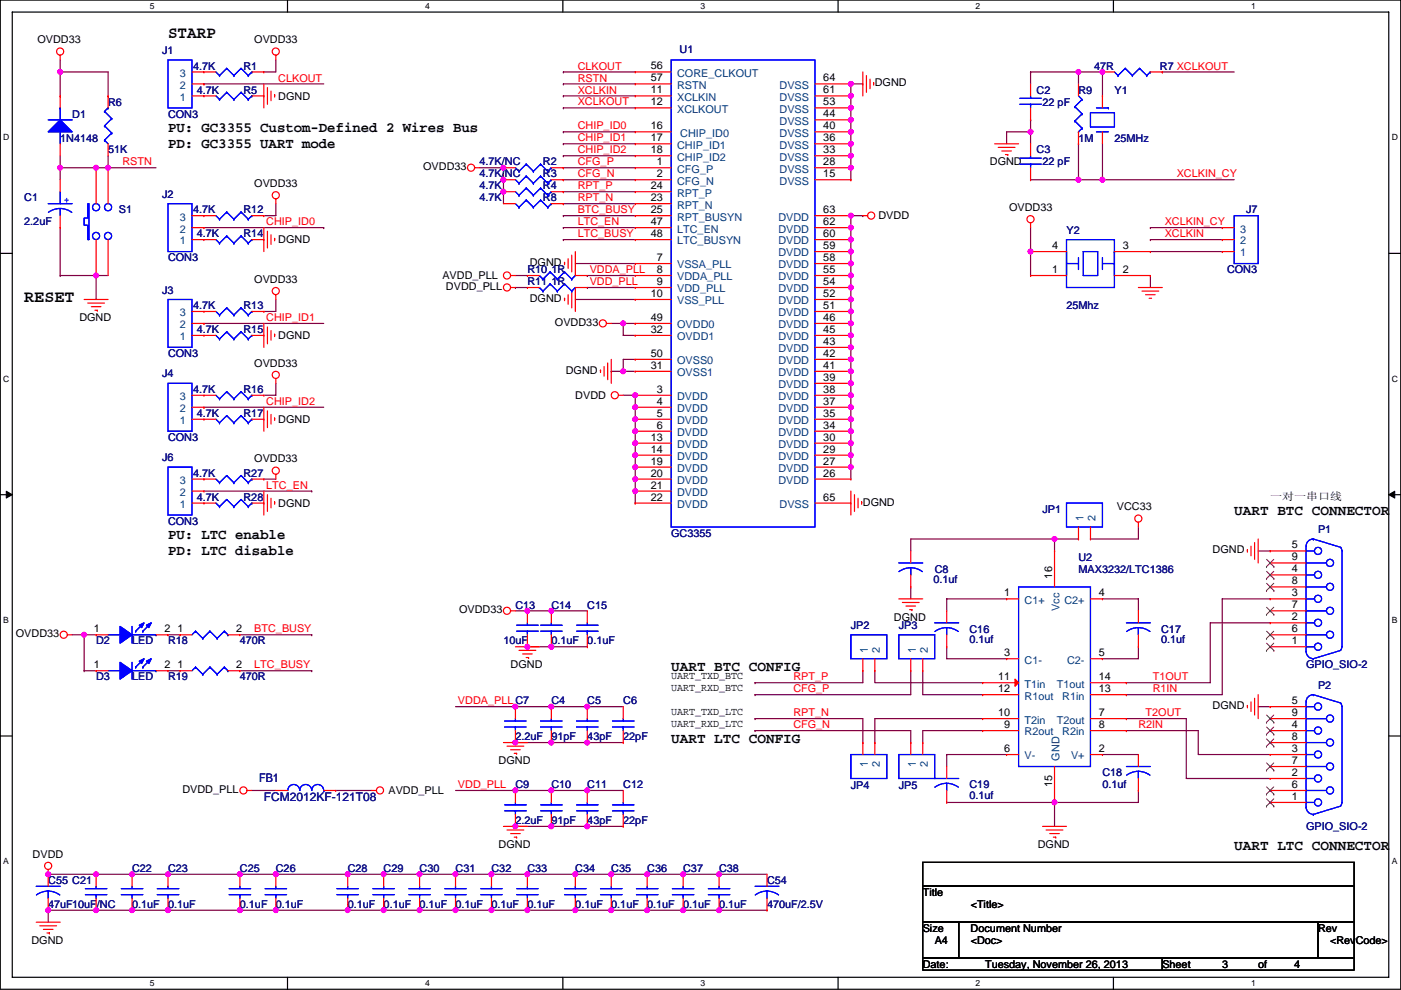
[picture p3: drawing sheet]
<svg xmlns="http://www.w3.org/2000/svg" width="297mm" height="210mm" viewBox="0 0 297 210" stroke-linecap="round" stroke-linejoin="round" font-family="sans-serif">
<defs><g id="words">
<g font-size="3.6">
<text x="35.6" y="8.1">STARP</text>
<text x="5.1" y="64">RESET</text>
</g>
<g font-size="3">
<text x="35.6" y="28">PU: GC3355 Custom-Defined 2 Wires Bus</text>
<text x="35.6" y="31.5">PD: GC3355 UART mode</text>
<text x="261.7" y="109.3">UART BTC CONNECTOR</text>
<text x="35.6" y="114.3">PU: LTC enable</text>
<text x="35.6" y="117.8">PD: LTC disable</text>
<text x="142.3" y="142.3">UART BTC CONFIG</text>
<text x="142.3" y="157.5">UART LTC CONFIG</text>
<text x="261.7" y="180.4">UART LTC CONNECTOR</text>
</g>
<g font-size="2.5" fill="#000080">
<text x="54.9" y="165.9">FB1</text>
<text x="55.9" y="169.9">FCM2012KF-121T08</text>
</g>
<g font-size="2.3">
<text x="7.9" y="9.2">OVDD33</text>
<text x="53.9" y="9.2">OVDD33</text>
<text x="138" y="14.7">56</text>
<text x="138" y="17.3">57</text>
<text x="174.6" y="17.3">64</text>
<text x="59" y="21.1">DGND</text>
<text x="138" y="19.8">11</text>
<text x="138" y="22.4">12</text>
<text x="174.6" y="22.4">53</text>
<text x="174.6" y="19.8">61</text>
<text x="185.5" y="18.3">DGND</text>
<text x="138" y="27.4">16</text>
<text x="138" y="30">17</text>
<text x="174.6" y="30">36</text>
<text x="174.6" y="27.4">40</text>
<text x="174.6" y="24.9">44</text>
<text x="138" y="32.5">18</text>
<text x="139.3" y="35.1">1</text>
<text x="174.6" y="35.1">28</text>
<text x="174.6" y="32.5">33</text>
<text x="209.9" y="35.1">DGND</text>
<text x="53.9" y="39.7">OVDD33</text>
<text x="89.7" y="36.1">OVDD33</text>
<text x="138" y="40.1">24</text>
<text x="139.3" y="37.6">2</text>
<text x="174.6" y="37.6">15</text>
<text x="138" y="42.7">23</text>
<text x="138" y="45.2">25</text>
<text x="138" y="47.8">47</text>
<text x="174.6" y="47.8">62</text>
<text x="174.6" y="45.2">63</text>
<text x="186.2" y="46.5">DVDD</text>
<text x="213.9" y="44.7">OVDD33</text>
<text x="59" y="51.6">DGND</text>
<text x="138" y="50.3">48</text>
<text x="174.6" y="52.8">59</text>
<text x="174.6" y="50.3">60</text>
<text x="223.1" y="52.8">4</text>
<text x="238.1" y="52.8">3</text>
<text x="53.9" y="60">OVDD33</text>
<text x="93.8" y="59.2">AVDD_PLL</text>
<text x="112.3" y="56.4">DGND</text>
<text x="139.3" y="55.4">7</text>
<text x="139.3" y="57.9">8</text>
<text x="174.6" y="57.9">55</text>
<text x="174.6" y="55.4">58</text>
<text x="223.1" y="57.9">1</text>
<text x="238.1" y="57.9">2</text>
<text x="94.5" y="61.5">DVDD_PLL</text>
<text x="112.3" y="64.1">DGND</text>
<text x="138" y="63">10</text>
<text x="139.3" y="60.5">9</text>
<text x="174.6" y="65.5">51</text>
<text x="174.6" y="63">52</text>
<text x="174.6" y="60.5">54</text>
<text x="16.8" y="68.1">DGND</text>
<text x="59" y="71.9">DGND</text>
<text x="117.7" y="69.1">OVDD33</text>
<text x="138" y="68.1">49</text>
<text x="138" y="70.6">32</text>
<text x="174.6" y="70.6">45</text>
<text x="174.6" y="68.1">46</text>
<text x="53.9" y="77.8">OVDD33</text>
<text x="138" y="75.7">50</text>
<text x="174.6" y="75.7">42</text>
<text x="174.6" y="73.2">43</text>
<text x="119.9" y="79.3">DGND</text>
<text x="138" y="78.2">31</text>
<text x="139.3" y="83.3">3</text>
<text x="174.6" y="83.3">38</text>
<text x="174.6" y="80.8">39</text>
<text x="174.6" y="78.2">41</text>
<text x="59" y="89.7">DGND</text>
<text x="122" y="84.6">DVDD</text>
<text x="139.3" y="85.9">4</text>
<text x="139.3" y="88.4">5</text>
<text x="174.6" y="88.4">35</text>
<text x="174.6" y="85.9">37</text>
<text x="138" y="93.5">13</text>
<text x="139.3" y="90.9">6</text>
<text x="174.6" y="93.5">30</text>
<text x="174.6" y="90.9">34</text>
<text x="53.9" y="98.1">OVDD33</text>
<text x="138" y="96">14</text>
<text x="138" y="98.6">19</text>
<text x="138" y="101.1">20</text>
<text x="174.6" y="101.1">26</text>
<text x="174.6" y="98.6">27</text>
<text x="174.6" y="96">29</text>
<text x="59" y="107.5">DGND</text>
<text x="138" y="103.6">21</text>
<text x="138" y="106.2">22</text>
<text x="174.6" y="106.2">65</text>
<text x="182.9" y="107.2">DGND</text>
<text x="269.3" y="106">一对一串口线</text>
<text x="236.8" y="108.2">VCC33</text>
<text x="257.1" y="117.4">DGND</text>
<text x="273.9" y="116.3">5</text>
<text x="273.9" y="118.9">9</text>
<text x="223.1" y="122.7" transform="rotate(-90 223.1 122.7)">16</text>
<text x="273.9" y="121.4">4</text>
<text x="273.9" y="124">8</text>
<text x="97.3" y="130.1">OVDD33</text>
<text x="189.5" y="131.6">DGND</text>
<text x="212.9" y="126.5">1</text>
<text x="233" y="126.5">4</text>
<text x="273.9" y="126.5">3</text>
<text x="273.9" y="129">7</text>
<text x="273.9" y="131.6">2</text>
<text x="3.4" y="135.2">OVDD33</text>
<text x="19.9" y="134.1">1</text>
<text x="34.9" y="134.1">2</text>
<text x="37.7" y="134.1">1</text>
<text x="50.1" y="134.1">2</text>
<text x="273.9" y="134.1">6</text>
<text x="273.9" y="136.7">1</text>
<text x="19.9" y="141.7">1</text>
<text x="34.9" y="141.7">2</text>
<text x="37.7" y="141.7">1</text>
<text x="50.1" y="141.7">2</text>
<text x="108.3" y="141.8">DGND</text>
<text x="212.9" y="139.2">3</text>
<text x="233" y="139.2">5</text>
<text x="142.3" y="144.1">UART_TXD_BTC</text>
<text x="142.3" y="146.6">UART_RXD_BTC</text>
<text x="211.6" y="144.3">11</text>
<text x="211.6" y="146.8">12</text>
<text x="233" y="146.8">13</text>
<text x="233" y="144.3">14</text>
<text x="273.9" y="149.4">5</text>
<text x="142.3" y="151.7">UART_TXD_LTC</text>
<text x="142.3" y="154.2">UART_RXD_LTC</text>
<text x="211.6" y="151.9">10</text>
<text x="212.9" y="154.4">9</text>
<text x="233" y="154.4">8</text>
<text x="233" y="151.9">7</text>
<text x="257.1" y="150.4">DGND</text>
<text x="273.9" y="151.9">9</text>
<text x="273.9" y="154.4">4</text>
<text x="212.9" y="159.5">6</text>
<text x="233" y="159.5">2</text>
<text x="273.9" y="157">8</text>
<text x="273.9" y="159.5">3</text>
<text x="105.7" y="162.1">DGND</text>
<text x="223.1" y="166.9" transform="rotate(-90 223.1 166.9)">15</text>
<text x="273.9" y="162.1">7</text>
<text x="273.9" y="164.6">2</text>
<text x="273.9" y="167.1">6</text>
<text x="38.7" y="168.2">DVDD_PLL</text>
<text x="82.4" y="168.4">AVDD_PLL</text>
<text x="273.9" y="169.7">1</text>
<text x="105.7" y="179.9">DGND</text>
<text x="220" y="179.9">DGND</text>
<text x="6.9" y="181.9">DVDD</text>
<text x="195.6" y="190">Title</text>
<text x="195.6" y="197.7">Size</text>
<text x="205.8" y="197.7">Document Number</text>
<text x="205.8" y="192.6">&lt;Title&gt;</text>
<text x="279.5" y="197.7">Rev</text>
<text x="6.7" y="200.2">DGND</text>
<text x="198.2" y="200.2">A4</text>
<text x="205.8" y="200.2">&lt;Doc&gt;</text>
<text x="282" y="200.2">&lt;RevCode&gt;</text>
<text x="195.6" y="205.3">Date:</text>
<text x="208.8" y="205.3">Tuesday, November 26, 2013</text>
<text x="246.4" y="205.3">Sheet</text>
<text x="259.1" y="205.3">3</text>
<text x="266.8" y="205.3">of</text>
<text x="274.4" y="205.3">4</text>
</g>
<g font-size="2.3" fill="#000080">
<text x="34.4" y="11.5">J1</text>
<text x="144.1" y="11.2">U1</text>
<text x="41" y="14.8">4.7K</text>
<text x="51.6" y="14.8">R1</text>
<text x="232" y="14.8">47R</text>
<text x="245.9" y="14.8">R7 XCLKOUT</text>
<text x="22.9" y="22.4">R6</text>
<text x="41.7" y="19.9">4.7K</text>
<text x="51.6" y="19.9">R5</text>
<text x="219.8" y="19.9">C2</text>
<text x="221" y="22.4">22 pF</text>
<text x="228.7" y="19.9">R9</text>
<text x="236.3" y="19.9">Y1</text>
<text x="15.3" y="24.9">D1</text>
<text x="35.6" y="24.9">CON3</text>
<text x="12.8" y="30">1N4148</text>
<text x="22.9" y="32.6">51K</text>
<text x="101.7" y="35.1">4.7K/NC</text>
<text x="115.1" y="35.1">R2</text>
<text x="219.8" y="32.6">C3</text>
<text x="221" y="35.1">22 pF</text>
<text x="228.7" y="30">1M</text>
<text x="236.3" y="30">25MHz</text>
<text x="34.4" y="42">J2</text>
<text x="101.7" y="40.2">4.7K</text>
<text x="101.7" y="37.6">4.7K/NC</text>
<text x="115.1" y="40.2">R4</text>
<text x="115.1" y="37.6">R3</text>
<text x="5.1" y="42.7">C1</text>
<text x="5.1" y="47.8">2.2uF</text>
<text x="25.2" y="45.3">S1</text>
<text x="41" y="45.3">4.7K</text>
<text x="51.6" y="45.3">R12</text>
<text x="101.7" y="42.7">4.7K</text>
<text x="115.1" y="42.7">R8</text>
<text x="264.2" y="45.3">J7</text>
<text x="41.7" y="50.3">4.7K</text>
<text x="51.6" y="50.3">R14</text>
<text x="226.1" y="49.6">Y2</text>
<text x="35.6" y="55.4">CON3</text>
<text x="111.8" y="58">R10 1R</text>
<text x="260.2" y="58">CON3</text>
<text x="34.4" y="62.3">J3</text>
<text x="41" y="65.6">4.7K</text>
<text x="51.6" y="65.6">R13</text>
<text x="111.8" y="60.5">R11 1R</text>
<text x="226.1" y="65.6">25Mhz</text>
<text x="41.7" y="70.7">4.7K</text>
<text x="51.6" y="70.7">R15</text>
<text x="35.6" y="75.7">CON3</text>
<text x="34.4" y="80.1">J4</text>
<text x="41" y="83.4">4.7K</text>
<text x="51.6" y="83.4">R16</text>
<text x="41.7" y="88.4">4.7K</text>
<text x="51.6" y="88.4">R17</text>
<text x="35.6" y="93.5">CON3</text>
<text x="34.4" y="97.8">J6</text>
<text x="41" y="101.1">4.7K</text>
<text x="51.6" y="101.1">R27</text>
<text x="41.7" y="106.2">4.7K</text>
<text x="51.6" y="106.2">R28</text>
<text x="35.6" y="111.3">CON3</text>
<text x="142.3" y="113.8">GC3355</text>
<text x="221" y="108.8">JP1</text>
<text x="279.5" y="113.1">P1</text>
<text x="228.7" y="118.9">U2</text>
<text x="197.9" y="123.7">0.1uf</text>
<text x="198.2" y="121.5">C8</text>
<text x="228.7" y="121.5">MAX3232/LTC1386</text>
<text x="109.3" y="129.1">C13</text>
<text x="116.9" y="129.1">C14</text>
<text x="124.5" y="129.1">C15</text>
<text x="20.4" y="136.7">D2</text>
<text x="28" y="136.7">LED</text>
<text x="35.6" y="136.7">R18</text>
<text x="50.9" y="136.7">470R</text>
<text x="106.7" y="136.7">10uF</text>
<text x="116.9" y="136.7">0.1uF</text>
<text x="124.5" y="136.7">0.1uF</text>
<text x="180.4" y="133.4">JP2</text>
<text x="190.6" y="133.4">JP3</text>
<text x="205.5" y="134.2">C16</text>
<text x="205.5" y="136.4">0.1uf</text>
<text x="246.2" y="134.2">C17</text>
<text x="246.2" y="136.4">0.1uf</text>
<text x="276.9" y="141.8">GPIO_SIO-2</text>
<text x="20.4" y="144.3">D3</text>
<text x="28" y="144.3">LED</text>
<text x="35.6" y="144.3">R19</text>
<text x="50.9" y="144.3">470R</text>
<text x="116.9" y="149.4">C4</text>
<text x="124.5" y="149.4">C5</text>
<text x="132.1" y="149.4">C6</text>
<text x="279.5" y="146.1">P2</text>
<text x="109.3" y="157">2.2uF</text>
<text x="116.9" y="157">91pF</text>
<text x="124.5" y="157">43pF</text>
<text x="132.1" y="157">22pF</text>
<text x="109.3" y="167.2">C9</text>
<text x="116.9" y="167.2">C10</text>
<text x="124.5" y="167.2">C11</text>
<text x="132.1" y="167.2">C12</text>
<text x="180.4" y="167.4">JP4</text>
<text x="190.6" y="167.4">JP5</text>
<text x="205.5" y="167.2">C19</text>
<text x="233.7" y="164.6">C18</text>
<text x="233.7" y="167.2">0.1uf</text>
<text x="205.5" y="169.5">0.1uf</text>
<text x="109.3" y="174.8">2.2uF</text>
<text x="116.9" y="174.8">91pF</text>
<text x="124.5" y="174.8">43pF</text>
<text x="132.1" y="174.8">22pF</text>
<text x="276.9" y="176.1">GPIO_SIO-2</text>
<text x="28" y="185">C22</text>
<text x="35.6" y="185">C23</text>
<text x="50.9" y="185">C25</text>
<text x="58.5" y="185">C26</text>
<text x="73.7" y="185">C28</text>
<text x="81.3" y="185">C29</text>
<text x="89" y="185">C30</text>
<text x="96.6" y="185">C31</text>
<text x="104.2" y="185">C32</text>
<text x="111.8" y="185">C33</text>
<text x="122" y="185">C34</text>
<text x="129.6" y="185">C35</text>
<text x="137.2" y="185">C36</text>
<text x="144.8" y="185">C37</text>
<text x="152.5" y="185">C38</text>
<text x="10.2" y="187.5">C55 C21</text>
<text x="162.6" y="187.5">C54</text>
<text x="10.2" y="192.6">47uF10uF/NC</text>
<text x="28" y="192.6">0.1uF</text>
<text x="35.6" y="192.6">0.1uF</text>
<text x="50.9" y="192.6">0.1uF</text>
<text x="58.5" y="192.6">0.1uF</text>
<text x="73.7" y="192.6">0.1uF</text>
<text x="81.3" y="192.6">0.1uF</text>
<text x="89" y="192.6">0.1uF</text>
<text x="96.6" y="192.6">0.1uF</text>
<text x="104.2" y="192.6">0.1uF</text>
<text x="111.8" y="192.6">0.1uF</text>
<text x="122" y="192.6">0.1uF</text>
<text x="129.6" y="192.6">0.1uF</text>
<text x="137.2" y="192.6">0.1uF</text>
<text x="144.8" y="192.6">0.1uF</text>
<text x="152.5" y="192.6">0.1uF</text>
<text x="162.6" y="192.6">470uF/2.5V</text>
</g>
<g font-size="2.3" fill="#004080">
<text x="38.2" y="16.3">3</text>
<text x="143.6" y="16.3">CORE_CLKOUT</text>
<text x="38.2" y="21.4">1</text>
<text x="38.2" y="18.8">2</text>
<text x="143.6" y="18.8">RSTN</text>
<text x="143.6" y="21.4">XCLKIN</text>
<text x="143.6" y="23.9">XCLKOUT</text>
<text x="165.3" y="23.9">DVSS</text>
<text x="165.3" y="21.4">DVSS</text>
<text x="165.3" y="18.8">DVSS</text>
<text x="144.2" y="29">CHIP_ID0</text>
<text x="165.3" y="29">DVSS</text>
<text x="165.3" y="26.5">DVSS</text>
<text x="143.6" y="31.5">CHIP_ID1</text>
<text x="143.6" y="34.1">CHIP_ID2</text>
<text x="165.3" y="34.1">DVSS</text>
<text x="165.3" y="31.5">DVSS</text>
<text x="143.6" y="36.6">CFG_P</text>
<text x="143.6" y="39.2">CFG_N</text>
<text x="143.6" y="41.7">RPT_P</text>
<text x="165.3" y="39.2">DVSS</text>
<text x="165.3" y="36.6">DVSS</text>
<text x="38.2" y="46.8">3</text>
<text x="143.6" y="44.2">RPT_N</text>
<text x="143.6" y="46.8">RPT_BUSYN</text>
<text x="165" y="46.8">DVDD</text>
<text x="38.2" y="51.9">1</text>
<text x="38.2" y="49.3">2</text>
<text x="143.6" y="49.3">LTC_EN</text>
<text x="143.6" y="51.9">LTC_BUSYN</text>
<text x="165" y="51.9">DVDD</text>
<text x="165" y="49.3">DVDD</text>
<text x="263" y="51.9">2</text>
<text x="263" y="49.3">3</text>
<text x="143.6" y="56.9">VSSA_PLL</text>
<text x="143.6" y="59.5">VDDA_PLL</text>
<text x="165" y="59.5">DVDD</text>
<text x="165" y="56.9">DVDD</text>
<text x="165" y="54.4">DVDD</text>
<text x="263" y="54.4">1</text>
<text x="143.6" y="62">VDD_PLL</text>
<text x="143.6" y="64.6">VSS_PLL</text>
<text x="165" y="64.6">DVDD</text>
<text x="165" y="62">DVDD</text>
<text x="38.2" y="69.6">2</text>
<text x="38.2" y="67.1">3</text>
<text x="143.6" y="69.6">OVDD0</text>
<text x="165" y="69.6">DVDD</text>
<text x="165" y="67.1">DVDD</text>
<text x="38.2" y="72.2">1</text>
<text x="143.6" y="77.3">OVSS0</text>
<text x="143.6" y="72.2">OVDD1</text>
<text x="165" y="77.3">DVDD</text>
<text x="165" y="74.7">DVDD</text>
<text x="165" y="72.2">DVDD</text>
<text x="143.6" y="79.8">OVSS1</text>
<text x="165" y="82.3">DVDD</text>
<text x="165" y="79.8">DVDD</text>
<text x="38.2" y="90">1</text>
<text x="38.2" y="87.4">2</text>
<text x="38.2" y="84.9">3</text>
<text x="143.6" y="84.9">DVDD</text>
<text x="143.6" y="87.4">DVDD</text>
<text x="143.6" y="90">DVDD</text>
<text x="165" y="90">DVDD</text>
<text x="165" y="87.4">DVDD</text>
<text x="165" y="84.9">DVDD</text>
<text x="143.6" y="92.5">DVDD</text>
<text x="143.6" y="95">DVDD</text>
<text x="165" y="95">DVDD</text>
<text x="165" y="92.5">DVDD</text>
<text x="143.6" y="97.6">DVDD</text>
<text x="143.6" y="100.1">DVDD</text>
<text x="165" y="100.1">DVDD</text>
<text x="165" y="97.6">DVDD</text>
<text x="38.2" y="107.7">1</text>
<text x="38.2" y="105.2">2</text>
<text x="38.2" y="102.7">3</text>
<text x="143.6" y="102.7">DVDD</text>
<text x="143.6" y="105.2">DVDD</text>
<text x="143.6" y="107.7">DVDD</text>
<text x="165" y="102.7">DVDD</text>
<text x="165.3" y="107.7">DVSS</text>
<text x="229.7" y="110.5" transform="rotate(-90 229.7 110.5)">1</text>
<text x="232.3" y="110.5" transform="rotate(-90 232.3 110.5)">2</text>
<text x="217.2" y="128.1">C1+</text>
<text x="224.6" y="129.6" transform="rotate(-90 224.6 129.6)">Vcc</text>
<text x="225.7" y="128.1">C2+</text>
<text x="184" y="138.5" transform="rotate(-90 184 138.5)">1</text>
<text x="186.5" y="138.5" transform="rotate(-90 186.5 138.5)">2</text>
<text x="194.2" y="138.5" transform="rotate(-90 194.2 138.5)">1</text>
<text x="196.7" y="138.5" transform="rotate(-90 196.7 138.5)">2</text>
<text x="217.2" y="140.8">C1-</text>
<text x="226.2" y="140.8">C2-</text>
<text x="217.2" y="145.8">T1in</text>
<text x="217.2" y="148.4">R1out</text>
<text x="224.1" y="145.8">T1out</text>
<text x="225.2" y="148.4">R1in</text>
<text x="217.2" y="153.5">T2in</text>
<text x="217.2" y="156">R2out</text>
<text x="224.1" y="153.5">T2out</text>
<text x="225.2" y="156">R2in</text>
<text x="217.2" y="161.1">V-</text>
<text x="224.6" y="161.3" transform="rotate(-90 224.6 161.3)">GND</text>
<text x="227.1" y="161.1">V+</text>
<text x="184" y="162.6" transform="rotate(-90 184 162.6)">1</text>
<text x="186.5" y="162.6" transform="rotate(-90 186.5 162.6)">2</text>
<text x="194.2" y="162.6" transform="rotate(-90 194.2 162.6)">1</text>
<text x="196.7" y="162.6" transform="rotate(-90 196.7 162.6)">2</text>
</g>
<g font-size="2.3" fill="#f00">
<text x="59" y="17.3">CLKOUT</text>
<text x="122.5" y="17.3">RSTN</text>
<text x="122.5" y="14.8">CLKOUT</text>
<text x="122.5" y="19.8">XCLKIN</text>
<text x="122.5" y="22.4">XCLKOUT</text>
<text x="122.5" y="27.5">CHIP_ID0</text>
<text x="122.5" y="30">CHIP_ID1</text>
<text x="26" y="35.1">RSTN</text>
<text x="122.5" y="32.5">CHIP_ID2</text>
<text x="122.5" y="35.1">CFG_P</text>
<text x="122.5" y="37.6">CFG_N</text>
<text x="122.5" y="40.2">RPT_P</text>
<text x="249.5" y="37.6">XCLKIN_CY</text>
<text x="56.4" y="47.8">CHIP_ID0</text>
<text x="122.5" y="45.2">BTC_BUSY</text>
<text x="122.5" y="42.7">RPT_N</text>
<text x="122.5" y="47.8">LTC_EN</text>
<text x="246.9" y="47.8">XCLKIN_CY</text>
<text x="122.5" y="50.3">LTC_BUSY</text>
<text x="246.9" y="50.3">XCLKIN</text>
<text x="125" y="57.9">VDDA_PLL</text>
<text x="125" y="60.5">VDD_PLL</text>
<text x="56.4" y="68.1">CHIP_ID1</text>
<text x="56.4" y="85.9">CHIP_ID2</text>
<text x="56.4" y="103.7">LTC_EN</text>
<text x="53.9" y="134.1">BTC_BUSY</text>
<text x="53.9" y="141.8">LTC_BUSY</text>
<text x="97.1" y="149.4">VDDA_PLL C7</text>
<text x="168.2" y="146.8">CFG_P</text>
<text x="168.2" y="144.3">RPT_P</text>
<text x="244.4" y="144.3">T1OUT</text>
<text x="244.4" y="146.8">R1IN</text>
<text x="168.2" y="151.9">RPT_N</text>
<text x="168.2" y="154.5">CFG_N</text>
<text x="241.4" y="154.5">R2IN</text>
<text x="242.9" y="151.9">T2OUT</text>
<text x="97.1" y="167.2">VDD_PLL</text>
</g>
<text font-size="2.3" fill="#00f" x="13.5" y="43">+</text>
<g font-size="1.8">
<text x="31.8" y="1.9">5</text>
<text x="90.1" y="1.9">4</text>
<text x="148.5" y="1.9">3</text>
<text x="206.9" y="1.9">2</text>
<text x="265.2" y="1.9">1</text>
<text x=".7" y="29.8">D</text>
<text x="295.1" y="29.8">D</text>
<text x=".7" y="81">C</text>
<text x="295.1" y="81">C</text>
<text x=".7" y="132.1">B</text>
<text x="295.1" y="132.1">B</text>
<text x=".7" y="183.3">A</text>
<text x="295.1" y="183.3">A</text>
<text x="31.8" y="209.2">5</text>
<text x="90.1" y="209.2">4</text>
<text x="148.5" y="209.2">3</text>
<text x="206.9" y="209.2">2</text>
<text x="265.2" y="209.2">1</text>
</g>
</g></defs>
<path d="M.1 0h296.9v209.8h-296.9zM2.6 2.6h291.8v204.7h-291.8z" fill="none" stroke="#000" stroke-width=".25"/>
<g fill="#fff">
<path d="M31.8 .3h1v2h-1z"/>
<path d="M31.8 207.5h1v2.1h-1z"/>
</g>
<path d="M61 0v2.6M61 207.3v2.5" fill="none" stroke="#000" stroke-width=".25"/>
<g fill="#fff">
<path d="M90.1 .3h1v2h-1z"/>
<path d="M90.1 207.5h1v2.1h-1z"/>
</g>
<path d="M119.3 0v2.6M119.3 207.3v2.5" fill="none" stroke="#000" stroke-width=".25"/>
<g fill="#fff">
<path d="M148.5 .3h1v2h-1z"/>
<path d="M148.5 207.5h1v2.1h-1z"/>
</g>
<path d="M177.7 0v2.6M177.7 207.3v2.5" fill="none" stroke="#000" stroke-width=".25"/>
<g fill="#fff">
<path d="M206.9 .3h1v2h-1z"/>
<path d="M206.9 207.5h1v2.1h-1z"/>
</g>
<path d="M236.1 0v2.6M236.1 207.3v2.5" fill="none" stroke="#000" stroke-width=".25"/>
<g fill="#fff">
<path d="M265.2 .3h1v2h-1z"/>
<path d="M265.2 207.5h1v2.1h-1z"/>
<path d="M.7 28.2h1.3v2h-1.3z"/>
<path d="M295.1 28.2h1.3v2h-1.3z"/>
<path d="M.7 79.3h1.3v2.1h-1.3z"/>
<path d="M295.1 79.3h1.3v2.1h-1.3z"/>
</g>
<path d="M.1 53.7h2.5M294.4 53.7h2.6" fill="none" stroke="#000" stroke-width=".25"/>
<g fill="#fff">
<path d="M.7 130.5h1.2v2h-1.2z"/>
<path d="M295.1 130.5h1.2v2h-1.2z"/>
</g>
<path d="M.1 104.9h2.5M294.4 104.9h2.6" fill="none" stroke="#000" stroke-width=".25"/>
<path d="M1.3 104.2l1.3 .7-1.3 .7zM294.4 104.9l1.3-.7v1.4z" fill="#000" stroke="#000" stroke-width=".21"/>
<g fill="#fff">
<path d="M.7 181.7h1.2v2h-1.2z"/>
<path d="M295.1 181.7h1.2v2h-1.2z"/>
</g>
<path d="M.1 156.1h2.5M294.4 156.1h2.6M195.6 182.9h91.5v5.1h-91.5zM195.6 188h91.5v7.6h-91.5zM195.6 195.6h7.7v7.6h-7.7zM203.3 195.6h76.2v7.6h-76.2zM279.5 195.6h7.6v7.6h-7.6zM195.6 203.2h50.8v2.6h-50.8zM246.4 203.2h40.7v2.6h-40.7z" fill="none" stroke="#000" stroke-width=".25"/>
<g fill="none" stroke="#800040" stroke-width=".25">
<path d="M12.8 15.3h.1M12.8 15.3h10.1v5M12.8 12.7v2.6M12.8 15.3v5M43.2 17.8h.1M43.2 17.8h25.4M58.5 12.7v2.6h-2.6M119.4 17.8h.1M119.4 15.3h.1M119.4 17.8h15.3M119.4 15.3h15.3M182.9 17.8h.1"/>
<path d="M182.9 17.8h-2.5v5.1M218.5 15.3h15.2v5M218.5 15.3v2.5M218.5 15.3h.1M228.7 15.3v2.5M228.7 15.3h.1M246.4 15.3h.1M246.4 15.3h15.3M12.8 35.6h10.1M12.8 35.6h.1M12.8 33v2.6M12.8 35.6v2.5"/>
<path d="M22.9 35.6h.1M22.9 33v2.6M22.9 35.6h10.2M101.7 35.6h5v5.1M106.7 38.1h.1M119.4 20.3h.1M119.4 22.9h.1M119.4 28h.1M119.4 30.5h.1M119.4 33h.1M119.4 38.1h.1M119.4 35.6h.1"/>
<path d="M119.4 35.6h15.3M119.4 20.3h15.3M119.4 22.9h15.3M119.4 28h15.3M119.4 30.5h15.3M119.4 33h15.3M119.4 38.1h15.3M180.4 22.9v7.6M180.4 30.5v7.6M180.4 38.1h.1M180.4 30.5h.1M180.4 22.9h.1"/>
<path d="M180.4 35.6h.1M180.4 28h.1M218.5 38.1h10.2M218.5 28h-5.1v2.5M218.5 28v2.5M218.5 25.4h.1M218.5 25.4v2.6M228.7 38.1h5M228.7 30.5h.1M228.7 30.5v7.6M233.7 38.1h.1M233.7 30.5v7.6"/>
<path d="M233.7 38.1h28M12.8 58.4h.1M12.8 48.3v10.1M12.8 58.4h7.6M20.4 58.4v5.1M20.4 58.4h2.5M43.2 48.3h25.4M58.5 43.2v2.5h-2.6M68.6 48.3h.1M106.7 40.7h.1M106.7 40.7v2.5M109.3 58.4h2.5"/>
<path d="M119.4 50.8h.1M119.4 45.7h.1M119.4 43.2h.1M119.4 40.7h.1M119.4 48.3h.1M119.4 50.8h15.3M119.4 45.7h15.3M119.4 43.2h15.3M119.4 40.7h15.3M119.4 48.3h15.3M122 55.9h12.7M124.5 58.4h.1"/>
<path d="M124.5 58.4h10.2M180.4 48.3h.1M180.4 48.3v5.1M180.4 53.4h.1M180.4 55.9h.1M180.4 58.4h.1M180.4 58.4v5.1M180.4 53.4v5M182.9 45.7h.1M182.9 45.7h-2.5v2.6M218.5 53.4h.1M218.5 48.3v5.1"/>
<path d="M218.5 53.4v5M243.9 58.4v2.6M243.9 48.3h.1M243.9 50.8h.1M243.9 53.4h15.2M243.9 50.8h15.2M243.9 48.3h15.2M43.2 68.6h.1M43.2 68.6h25.4M58.5 63.5v2.6h-2.6M109.3 61h.1M109.3 61h2.5"/>
<path d="M122 63.5h12.7M124.5 61h.1M124.5 61h10.2M129.6 78.8h.1M129.6 68.6h2.5M129.6 78.8h2.5M132.1 78.8h2.6M132.1 68.6v2.5h2.6M132.1 68.6h2.6M134.7 68.6h.1M134.7 76.2h-2.6v2.6M180.4 63.5h.1"/>
<path d="M180.4 66.1h.1M180.4 66.1v5M180.4 71.1h.1M180.4 73.7h.1M180.4 76.2h.1M180.4 76.2v5.1M180.4 63.5v2.6M180.4 71.1v5.1M43.2 86.4h.1M43.2 86.4h25.4M58.5 81.3v2.5h-2.6M132.1 83.8h2.6v2.6"/>
<path d="M134.7 86.4h.1M134.7 86.4v5.1M134.7 91.5h.1M134.7 91.5v5M134.7 96.5h.1M134.7 99.1h.1M134.7 96.5v5.1M180.4 81.3h.1M180.4 81.3v5.1M180.4 86.4h.1M180.4 88.9h.1M180.4 88.9v5.1"/>
<path d="M180.4 94h.1M180.4 94v5.1M180.4 99.1h.1M180.4 99.1v2.5M180.4 86.4v2.5M43.2 104.2h22.9M55.9 101.6h2.6M66.1 104.2h.1M134.7 101.6h.1M134.7 101.6v5.1M134.7 106.7h.1M223.6 114.3h.1"/>
<path d="M223.6 114.3v2.6M223.6 114.3h-30.5v2.6M223.6 114.3h5.1M241.4 111.8v2.5h-10.2M266.8 116.9h2.5M15.3 134.6h2.5M17.8 134.6h2.6M17.8 134.6v7.7M35.6 134.6h2.6M50.9 134.6h15.2M66.1 134.6h.1M109.3 129.6h7.6"/>
<path d="M111.8 129.6h.1M111.8 137.2h5.1M116.9 137.2h7.6M116.9 137.2h.1M116.9 129.6h7.6M116.9 129.6h.1M193.1 124.5v2.5M200.7 137.2v2.5h12.7M213.4 127h-12.7v2.6M233.7 127h7.7v2.6M241.4 137.2v2.5h-7.7M269.3 132.1h-12.7v12.7h-17.8"/>
<path d="M269.3 127h-10.2v20.3h-20.3M17.8 142.3h2.6M17.8 142.3h.1M35.6 142.3h2.6M50.9 142.3h15.2M66.1 142.3h.1M96.6 149.9h27.9M109.3 149.9h.1M109.3 157.5h15.2M116.9 157.5h.1M116.9 149.9h.1M124.5 149.9h7.6"/>
<path d="M124.5 157.5h.1M124.5 149.9h.1M124.5 157.5h7.6M160.1 152.4h.1M160.1 155h33v2.5M160.1 152.4h22.8v5.1M160.1 155h.1M160.1 147.3h.1M160.1 144.8h.1M182.9 142.3v2.5h-22.8M185.5 142.3v2.5h22.8M193.1 142.3v5h-33"/>
<path d="M195.6 142.3v5h12.7M208.3 155h-12.7v2.5M208.3 152.4h-22.8v5.1M238.8 155h.1M238.8 144.8h.1M238.8 155h15.3v5h15.2M238.8 152.4h.1M238.8 152.4h12.7v12.7h17.8M238.8 147.3h.1M266.8 149.9h2.5M53.4 167.7h5.1M71.2 167.7h7.6"/>
<path d="M96.6 167.7h27.9M109.3 167.7h.1M109.3 175.3h15.2M116.9 167.7h.1M116.9 175.3h.1M124.5 175.3h.1M124.5 167.7h.1M124.5 175.3h7.6M124.5 167.7h7.6M200.7 170.2h22.9M213.4 160h-12.7v2.6M223.6 170.2v5.1"/>
<path d="M223.6 170.2h.1M233.7 160h7.7M241.4 167.7v2.5h-17.8M10.2 185.4h.1M10.2 185.4h25.4M10.2 193.1h.1M10.2 193.1v2.5M10.2 193.1h40.7M28 193.1h.1M35.6 185.4h.1M35.6 193.1h.1M35.6 185.4h15.3"/>
<path d="M50.9 185.4h.1M50.9 185.4h22.8M50.9 193.1h30.4M50.9 193.1h.1M73.7 185.4h.1M73.7 193.1h.1M73.7 185.4h7.6M81.3 185.4h.1M81.3 185.4h15.3M81.3 193.1h22.9M81.3 193.1h.1M96.6 185.4h.1"/>
<path d="M96.6 185.4h15.2M96.6 193.1h.1M104.2 193.1h25.4M104.2 193.1h.1M111.8 185.4h.1M111.8 185.4h17.8M122 185.4h.1M122 193.1h.1M129.6 185.4h.1M129.6 185.4h15.2M129.6 193.1h.1M129.6 193.1h22.9"/>
<path d="M144.8 185.4h.1M144.8 193.1h.1M144.8 185.4h7.7M152.5 185.4h.1M152.5 193.1h.1M152.5 185.4h10.1M152.5 193.1h10.1"/>
</g>
<g fill="#f0f" stroke="#f0f" stroke-width=".25">
<circle cx="12.7" cy="15.2" r=".5"/>
<circle cx="22.9" cy="35.6" r=".5"/>
<circle cx="20.4" cy="35.6" r=".5"/>
<circle cx="12.7" cy="35.6" r=".5"/>
<circle cx="20.4" cy="58.4" r=".5"/>
<circle cx="223.6" cy="114.3" r=".5"/>
<circle cx="180.4" cy="35.6" r=".5"/>
<circle cx="180.4" cy="17.8" r=".5"/>
<circle cx="180.4" cy="48.3" r=".5"/>
<circle cx="180.4" cy="50.8" r=".5"/>
<circle cx="180.4" cy="53.3" r=".5"/>
<circle cx="180.4" cy="55.9" r=".5"/>
<circle cx="180.4" cy="58.4" r=".5"/>
<circle cx="180.4" cy="61" r=".5"/>
<circle cx="180.4" cy="63.5" r=".5"/>
<circle cx="180.4" cy="66" r=".5"/>
<circle cx="180.4" cy="68.6" r=".5"/>
<circle cx="180.4" cy="71.1" r=".5"/>
<circle cx="180.4" cy="73.7" r=".5"/>
<circle cx="180.4" cy="76.2" r=".5"/>
<circle cx="180.4" cy="78.7" r=".5"/>
<circle cx="180.4" cy="81.3" r=".5"/>
<circle cx="180.4" cy="83.8" r=".5"/>
<circle cx="180.4" cy="86.4" r=".5"/>
<circle cx="180.4" cy="88.9" r=".5"/>
<circle cx="180.4" cy="91.4" r=".5"/>
<circle cx="180.4" cy="94" r=".5"/>
<circle cx="180.4" cy="96.5" r=".5"/>
<circle cx="180.4" cy="99.1" r=".5"/>
<circle cx="180.4" cy="45.7" r=".5"/>
<circle cx="134.7" cy="83.8" r=".5"/>
<circle cx="134.7" cy="86.4" r=".5"/>
<circle cx="134.7" cy="88.9" r=".5"/>
<circle cx="134.7" cy="91.4" r=".5"/>
<circle cx="134.7" cy="94" r=".5"/>
<circle cx="134.7" cy="96.5" r=".5"/>
<circle cx="134.7" cy="99.1" r=".5"/>
<circle cx="134.7" cy="101.6" r=".5"/>
<circle cx="134.7" cy="104.1" r=".5"/>
<circle cx="132.1" cy="68.6" r=".5"/>
<circle cx="109.3" cy="157.5" r=".5"/>
<circle cx="116.9" cy="157.5" r=".5"/>
<circle cx="109.3" cy="149.9" r=".5"/>
<circle cx="109.3" cy="167.6" r=".5"/>
<circle cx="116.9" cy="167.6" r=".5"/>
<circle cx="124.5" cy="175.3" r=".5"/>
<circle cx="124.5" cy="167.6" r=".5"/>
<circle cx="111.8" cy="129.5" r=".5"/>
<circle cx="20.4" cy="185.4" r=".5"/>
<circle cx="10.2" cy="185.4" r=".5"/>
<circle cx="28" cy="185.4" r=".5"/>
<circle cx="35.6" cy="185.4" r=".5"/>
<circle cx="50.8" cy="185.4" r=".5"/>
<circle cx="58.5" cy="185.4" r=".5"/>
<circle cx="73.7" cy="185.4" r=".5"/>
<circle cx="81.3" cy="185.4" r=".5"/>
<circle cx="88.9" cy="185.4" r=".5"/>
<circle cx="96.6" cy="185.4" r=".5"/>
<circle cx="104.2" cy="185.4" r=".5"/>
<circle cx="111.8" cy="185.4" r=".5"/>
<circle cx="122" cy="185.4" r=".5"/>
<circle cx="129.6" cy="185.4" r=".5"/>
<circle cx="137.2" cy="185.4" r=".5"/>
<circle cx="144.8" cy="185.4" r=".5"/>
<circle cx="152.4" cy="185.4" r=".5"/>
<circle cx="20.4" cy="193" r=".5"/>
<circle cx="88.9" cy="193" r=".5"/>
<circle cx="129.6" cy="193" r=".5"/>
<circle cx="137.2" cy="193" r=".5"/>
<circle cx="144.8" cy="193" r=".5"/>
<circle cx="152.4" cy="193" r=".5"/>
<circle cx="106.7" cy="38.1" r=".5"/>
<circle cx="106.7" cy="40.6" r=".5"/>
<circle cx="218.5" cy="53.3" r=".5"/>
<circle cx="228.6" cy="38.1" r=".5"/>
<circle cx="228.6" cy="15.2" r=".5"/>
<circle cx="233.7" cy="38.1" r=".5"/>
<circle cx="233.7" cy="15.2" r=".5"/>
<circle cx="10.2" cy="193" r=".5"/>
<circle cx="35.6" cy="193" r=".5"/>
<circle cx="50.8" cy="193" r=".5"/>
<circle cx="17.8" cy="134.6" r=".5"/>
<circle cx="132.1" cy="78.7" r=".5"/>
<circle cx="180.4" cy="27.9" r=".5"/>
<circle cx="180.4" cy="30.5" r=".5"/>
<circle cx="109.3" cy="175.3" r=".5"/>
<circle cx="116.9" cy="175.3" r=".5"/>
<circle cx="58.5" cy="193" r=".5"/>
<circle cx="111.8" cy="193" r=".5"/>
<circle cx="122" cy="193" r=".5"/>
<circle cx="96.6" cy="193" r=".5"/>
<circle cx="104.2" cy="193" r=".5"/>
<circle cx="180.4" cy="20.3" r=".5"/>
<circle cx="180.4" cy="22.9" r=".5"/>
<circle cx="223.6" cy="170.2" r=".5"/>
<circle cx="111.8" cy="137.2" r=".5"/>
<circle cx="116.9" cy="137.2" r=".5"/>
<circle cx="28" cy="193" r=".5"/>
<circle cx="180.4" cy="33" r=".5"/>
<circle cx="124.5" cy="157.5" r=".5"/>
<circle cx="106.7" cy="35.6" r=".5"/>
<circle cx="218.5" cy="27.9" r=".5"/>
<circle cx="73.7" cy="193" r=".5"/>
<circle cx="81.3" cy="193" r=".5"/>
<circle cx="180.4" cy="25.4" r=".5"/>
<circle cx="124.5" cy="149.9" r=".5"/>
<circle cx="116.9" cy="149.9" r=".5"/>
<circle cx="116.9" cy="129.5" r=".5"/>
</g>
<g fill="none" stroke="#f00" stroke-width=".25">
<path d="M12.8 11.7v1M40.7 15.3h2.5M40.7 17.8h2.5M43.2 17.8h.1M43.2 15.3h.1M43.2 15.3h2.6M53.4 15.3h2.5M55.9 17.8v5.1M55.9 15.3h.1M56.7 18.6v3.5M57.5 19.3v2.1M58.5 11.7v1"/>
<path d="M134.7 15.3h.1M134.7 17.8h.1M134.7 15.3h7.6M134.7 17.8h7.6M172.8 17.8h7.6M180.4 17.8h.1M182.9 15.3v5M183.7 16v3.6M184.5 16.8v2M185.2 17.5h.1M185.2 17.5v.6M218.5 17.8v2.5"/>
<path d="M228.7 17.8v2.5M233.7 15.3h2.6M243.9 15.3h2.5M246.4 15.3h.1M12.8 38.1v2.6M12.8 30.5v2.5M12.8 20.3h.1M12.8 20.3v2.6M20.4 35.6v7.6M22.9 30.5v2.5M22.9 20.3h.1M22.9 35.6h.1"/>
<path d="M22.9 20.3v2.6M22.9 35.6v7.6M40.7 20.3h2.5M43.2 20.3h2.6M43.2 20.3h.1M53.4 20.3h2.5M55.9 20.3h.1M58.2 20.1h.1M58.2 20.1v.5M100.6 35.6h1.1M106.7 35.6h2.6M106.7 38.1h2.6"/>
<path d="M116.9 35.6h2.5M116.9 38.1h2.5M119.4 35.6h.1M119.4 38.1h.1M134.7 20.3h.1M134.7 22.9h.1M134.7 28h.1M134.7 30.5h.1M134.7 33h.1M134.7 35.6h.1M134.7 38.1h.1M134.7 20.3h7.6"/>
<path d="M134.7 22.9h7.6M134.7 28h7.6M134.7 30.5h7.6M134.7 33h7.6M134.7 35.6h7.6M134.7 38.1h7.6M172.8 20.3h7.6M172.8 22.9h7.6M172.8 28h7.6M172.8 30.5h7.6M172.8 33h7.6M172.8 35.6h7.6"/>
<path d="M172.8 38.1h7.6M172.8 25.4h7.6M180.4 38.1h.1M180.4 35.6h.1M180.4 33h.1M180.4 30.5h.1M180.4 28h.1M180.4 25.4h.1M180.4 22.9h.1M180.4 20.3h.1M210.9 30.5h5.1M211.6 31.3h3.6"/>
<path d="M212.4 32h2M213.2 32.8h.5M213.7 32.8h.1M218.5 30.5v2.5M218.5 38.1h.1M218.5 25.4h.1M218.5 22.9v2.5M218.5 35.6v2.5M228.7 30.5h.1M228.7 28v2.5M233.7 28v2.5M233.7 20.3h.1"/>
<path d="M233.7 20.3v2.6M12.8 48.3h.1M12.8 45.7v2.6M20.4 50.8v7.6M22.9 50.8v7.6M40.7 50.8h2.5M40.7 48.3h2.5M40.7 45.7h2.5M43.2 50.8h.1M43.2 48.3h.1M43.2 45.7h.1M43.2 45.7h2.6"/>
<path d="M43.2 50.8h2.6M53.4 50.8h2.5M53.4 45.7h2.5M55.9 48.3v5.1M55.9 45.7h.1M55.9 50.8h.1M56.7 49v3.6M57.5 49.8v2M58.2 50.6h.1M58.2 50.6v.5M58.5 42.2v1M106.7 43.2h2.6"/>
<path d="M106.7 40.7h2.6M108.3 58.4h1M111.8 58.4h.1M111.8 58.4h2.6M116.9 43.2h2.5M116.9 40.7h2.5M119.4 43.2h.1M119.4 40.7h.1M119.7 55.6h.1M119.7 55.6v.6M120.5 54.9v2M121.2 54.1v3.6"/>
<path d="M122 53.4v5h2.5M134.7 40.7h.1M134.7 43.2h.1M134.7 45.7h.1M134.7 48.3h.1M134.7 50.8h.1M134.7 55.9h.1M134.7 58.4h.1M134.7 43.2h7.6M134.7 50.8h7.6M134.7 48.3h7.6M134.7 58.4h7.6"/>
<path d="M134.7 45.7h7.6M134.7 40.7h7.6M134.7 55.9h7.6M172.8 53.4h7.6M172.8 50.8h7.6M172.8 48.3h7.6M172.8 58.4h7.6M172.8 45.7h7.6M172.8 55.9h7.6M180.4 58.4h.1M180.4 55.9h.1M180.4 53.4h.1"/>
<path d="M180.4 50.8h.1M180.4 48.3h.1M180.4 45.7h.1M182.9 45.7h1.1M218.5 47.3v1M218.5 58.4h.1M218.5 53.4h.1M218.5 53.4h7.6M218.5 58.4h7.6M236.3 53.4h7.6M236.3 58.4h7.6M243.9 58.4h.1"/>
<path d="M243.9 53.4h.1M259.1 53.4h.1M259.1 50.8h.1M259.1 48.3h.1M259.1 53.4h2.6M259.1 50.8h2.6M259.1 48.3h2.6M17.8 63.5h5.1M18.6 64.3h3.6M19.4 65h2M20.1 65.8h.5M20.6 65.8h.1"/>
<path d="M40.7 66.1h2.5M40.7 71.1h2.5M40.7 68.6h2.5M43.2 66.1h2.6M43.2 71.1h2.6M43.2 71.1h.1M43.2 68.6h.1M43.2 66.1h.1M53.4 66.1h2.5M53.4 71.1h2.5M55.9 68.6v5.1M55.9 66.1h.1"/>
<path d="M55.9 71.1h.1M56.7 69.4v3.5M57.5 70.1v2.1M58.2 70.9h.1M58.2 70.9v.5M58.5 62.5v1M108.3 61h1M111.8 61h.1M111.8 61h2.6M119.7 63.3h.1M119.7 63.3v.5M120.5 62.5v2"/>
<path d="M121.2 61.7v3.6M124.5 61h-2.5v5.1M127.3 78.5h.1M127.3 78.5v.5M128.1 77.7v2.1M128.6 68.6h1M128.8 77v3.5M129.6 76.2v5.1M134.7 61h.1M134.7 63.5h.1M134.7 68.6h.1M134.7 76.2h.1"/>
<path d="M134.7 71.1h.1M134.7 78.8h.1M134.7 71.1h7.6M134.7 61h7.6M134.7 68.6h7.6M134.7 63.5h7.6M134.7 76.2h7.6M134.7 78.8h7.6M172.8 66.1h7.6M172.8 71.1h7.6M172.8 61h7.6M172.8 68.6h7.6"/>
<path d="M172.8 63.5h7.6M172.8 76.2h7.6M172.8 78.8h7.6M172.8 73.7h7.6M180.4 78.8h.1M180.4 76.2h.1M180.4 73.7h.1M180.4 71.1h.1M180.4 68.6h.1M180.4 66.1h.1M180.4 63.5h.1M180.4 61h.1"/>
<path d="M241.4 61h5M242.1 61.7h3.6M242.9 62.5h2M243.6 63.3h.6M40.7 88.9h2.5M40.7 83.8h2.5M40.7 86.4h2.5M43.2 88.9h2.6M43.2 83.8h2.6M43.2 88.9h.1M43.2 86.4h.1M43.2 83.8h.1"/>
<path d="M53.4 88.9h2.5M53.4 83.8h2.5M55.9 86.4v5.1M55.9 88.9h.1M55.9 83.8h.1M56.7 87.1v3.6M57.5 87.9v2M58.2 88.7h.1M58.2 88.7v.5M58.5 80.3v1M131.1 83.8h1M134.7 83.8h.1"/>
<path d="M134.7 86.4h.1M134.7 88.9h.1M134.7 91.5h.1M134.7 94h.1M134.7 96.5h.1M134.7 99.1h.1M134.7 88.9h7.6M134.7 83.8h7.6M134.7 86.4h7.6M134.7 91.5h7.6M134.7 94h7.6M134.7 96.5h7.6"/>
<path d="M134.7 99.1h7.6M172.8 88.9h7.6M172.8 83.8h7.6M172.8 86.4h7.6M172.8 91.5h7.6M172.8 94h7.6M172.8 96.5h7.6M172.8 99.1h7.6M172.8 81.3h7.6M180.4 99.1h.1M180.4 96.5h.1M180.4 94h.1"/>
<path d="M180.4 91.5h.1M180.4 88.9h.1M180.4 86.4h.1M180.4 83.8h.1M180.4 81.3h.1M40.7 101.6h2.5M40.7 104.2h2.5M40.7 106.7h2.5M43.2 101.6h2.6M43.2 106.7h2.6M43.2 106.7h.1M43.2 104.2h.1"/>
<path d="M43.2 101.6h.1M53.4 101.6h2.5M53.4 106.7h2.5M55.9 104.2v5M55.9 101.6h.1M55.9 106.7h.1M56.7 104.9v3.6M57.5 105.7v2M58.2 106.4h.1M58.2 106.4v.6M58.5 100.6v1M134.7 101.6h.1"/>
<path d="M134.7 104.2h.1M134.7 106.7h.1M134.7 101.6h7.6M134.7 104.2h7.6M134.7 106.7h7.6M172.8 101.6h7.6M172.8 106.7h7.6M180.4 104.2v5M180.4 101.6h.1M180.4 106.7h.1M181.2 104.9v3.6M181.9 105.7v2"/>
<path d="M182.7 106.4h.1M182.7 106.4v.6M193.1 116.9v2.5M223.6 116.9h.1M223.6 116.9v7.6M228.7 114.3h.1M228.7 111.8v2.5M231.2 114.3h.1M231.2 111.8v2.5M241.4 110.8v1M264.5 116.6h.1M264.5 116.6v.5"/>
<path d="M265.2 115.8v2.1M266 115.1v3.5M266.8 114.3v5.1M269.3 116.9h.1M269.3 119.4h.1M269.3 116.9h7.6M269.3 119.4h7.6M14.3 134.6h1M20.4 134.6h.1M20.4 134.6h2.5M33.1 134.6h2.5M35.6 134.6h.1"/>
<path d="M38.2 134.6h.1M38.2 134.6h2.5M48.3 134.6h2.6M50.9 134.6h.1M108.3 129.6h1M109.3 137.2h5.1M110 137.9h3.6M110.8 138.7h2M111.6 139.5h.5M111.8 129.6v2.5M111.8 137.2h.1M111.8 134.6v2.6"/>
<path d="M112.1 139.5h.1M116.9 129.6v2.5M116.9 137.2h.1M116.9 134.6v2.6M124.5 129.6v2.5M124.5 137.2h.1M124.5 134.6v2.6M182.9 139.7v2.6M185.5 139.7v2.6M190.6 127h5M191.3 127.8h3.6M192.1 128.5h2"/>
<path d="M192.8 129.3h.6M193.1 124.5h.1M193.1 121.9v2.6M193.1 139.7v2.6M193.4 129.3h.1M195.6 139.7v2.6M200.7 129.6v2.5M200.7 137.2h.1M200.7 134.6v2.6M213.4 127h.1M213.4 139.7h.1M213.4 127h2.6"/>
<path d="M213.4 139.7h2.6M231.2 127h2.5M231.2 139.7h2.5M233.7 127h.1M233.7 139.7h.1M241.4 129.6v2.5M241.4 137.2h.1M241.4 134.6v2.6M269.3 121.9h.1M269.3 124.5h.1M269.3 127h.1M269.3 129.6h.1"/>
<path d="M269.3 132.1h.1M269.3 134.6h.1M269.3 137.2h.1M269.3 127h7.6M269.3 134.6h7.6M269.3 121.9h7.6M269.3 124.5h7.6M269.3 129.6h7.6M269.3 132.1h7.6M269.3 137.2h7.6M20.4 142.3h.1M20.4 142.3h2.5"/>
<path d="M33.1 142.3h2.5M35.6 142.3h.1M38.2 142.3h.1M38.2 142.3h2.5M48.3 142.3h2.6M50.9 142.3h.1M106.7 157.5h5.1M107.5 158.3h3.6M108.3 159h2M109 159.8h.5M109.3 149.9v2.5M109.3 157.5h.1"/>
<path d="M109.3 155v2.5M109.5 159.8h.1M116.9 149.9v2.5M116.9 157.5h.1M116.9 155v2.5M124.5 149.9v2.5M124.5 157.5h.1M124.5 155v2.5M132.1 149.9v2.5M132.1 157.5h.1M132.1 155v2.5M182.9 157.5h.1"/>
<path d="M182.9 142.3h.1M182.9 157.5v2.5M185.5 157.5h.1M185.5 142.3h.1M185.5 157.5v2.5M193.1 157.5h.1M193.1 142.3h.1M193.1 157.5v2.5M195.6 157.5h.1M195.6 142.3h.1M195.6 157.5v2.5M208.3 144.8h.1"/>
<path d="M208.3 152.4h.1M208.3 147.3h.1M208.3 155h.1M208.3 144.8h7.7M208.3 152.4h7.7M208.3 147.3h7.7M208.3 155h7.7M231.2 144.8h7.6M231.2 152.4h7.6M231.2 147.3h7.6M231.2 155h7.6M238.8 144.8h.1"/>
<path d="M238.8 152.4h.1M238.8 147.3h.1M238.8 155h.1M264.5 149.6h.1M264.5 149.6v.5M265.2 148.9v2M266 148.1v3.6M266.8 147.3v5.1M269.3 149.9h.1M269.3 152.4h.1M269.3 155h.1M269.3 157.5h.1"/>
<path d="M269.3 152.4h7.6M269.3 155h7.6M269.3 149.9h7.6M269.3 157.5h7.6M52.4 167.7h1M58.5 167.7h2.5M68.6 167.7h2.6M71.2 167.7h.1M78.8 167.7h1M106.7 175.3h5.1M107.5 176h3.6M108.3 176.8h2"/>
<path d="M109 177.6h.5M109.3 167.7v2.5M109.3 175.3h.1M109.3 172.7v2.6M109.5 177.6h.1M116.9 167.7v2.5M116.9 175.3h.1M116.9 172.7v2.6M124.5 167.7v2.5M124.5 175.3h.1M124.5 172.7v2.6M132.1 167.7v2.5"/>
<path d="M132.1 175.3h.1M132.1 172.7v2.6M200.7 162.6v2.5M200.7 170.2h.1M200.7 167.7v2.5M213.4 160h.1M213.4 160h2.6M221 175.3h5.1M221.8 176h3.6M222.6 176.8h2M223.3 177.6h.5M223.6 170.2h.1"/>
<path d="M223.6 162.6v7.6M223.8 177.6h.1M231.2 160h2.5M233.7 160h.1M241.4 160v2.6M241.4 167.7h.1M241.4 165.1v2.6M269.3 160h.1M269.3 162.6h.1M269.3 165.1h.1M269.3 167.7h.1M269.3 170.2h.1"/>
<path d="M269.3 160h7.6M269.3 167.7h7.6M269.3 162.6h7.6M269.3 165.1h7.6M269.3 170.2h7.6M7.7 195.6h5.1M8.4 196.4h3.6M9.2 197.1h2M10 197.9h.5M10.2 184.4v3.6M10.2 193.1h.1M10.2 190.5v2.6"/>
<path d="M10.5 197.9h.1M20.4 185.4v2.6M20.4 193.1h.1M20.4 190.5v2.6M28 185.4v2.6M28 193.1h.1M28 190.5v2.6M35.6 185.4v2.6M35.6 193.1h.1M35.6 190.5v2.6M50.9 185.4v2.6M50.9 193.1h.1"/>
<path d="M50.9 190.5v2.6M58.5 185.4v2.6M58.5 193.1h.1M58.5 190.5v2.6M73.7 185.4v2.6M73.7 193.1h.1M73.7 190.5v2.6M81.3 185.4v2.6M81.3 193.1h.1M81.3 190.5v2.6M89 185.4v2.6M89 193.1h.1"/>
<path d="M89 190.5v2.6M96.6 185.4v2.6M96.6 193.1h.1M96.6 190.5v2.6M104.2 185.4v2.6M104.2 193.1h.1M104.2 190.5v2.6M111.8 185.4v2.6M111.8 193.1h.1M111.8 190.5v2.6M122 185.4v2.6M122 193.1h.1"/>
<path d="M122 190.5v2.6M129.6 185.4v2.6M129.6 193.1h.1M129.6 190.5v2.6M137.2 185.4v2.6M137.2 193.1h.1M137.2 190.5v2.6M144.8 185.4v2.6M144.8 193.1h.1M144.8 190.5v2.6M152.5 185.4v2.6M152.5 193.1h.1"/>
<path d="M152.5 190.5v2.6M162.6 185.4v2.6M162.6 193.1h.1M162.6 190.5v2.6"/>
<circle cx="12.7" cy="10.9" r=".76"/>
<circle cx="58.5" cy="10.9" r=".76"/>
<circle cx="99.9" cy="35.6" r=".76"/>
<circle cx="58.5" cy="41.4" r=".76"/>
<circle cx="107.5" cy="58.4" r=".76"/>
<circle cx="184.7" cy="45.7" r=".76"/>
<circle cx="218.5" cy="46.5" r=".76"/>
<circle cx="58.5" cy="79.5" r=".76"/>
<circle cx="58.5" cy="61.7" r=".76"/>
<circle cx="107.5" cy="61" r=".76"/>
<circle cx="127.8" cy="68.6" r=".76"/>
<circle cx="58.5" cy="99.8" r=".76"/>
<circle cx="130.3" cy="83.8" r=".76"/>
<circle cx="241.3" cy="110" r=".76"/>
<circle cx="13.5" cy="134.6" r=".76"/>
<circle cx="107.5" cy="129.5" r=".76"/>
<circle cx="51.6" cy="167.6" r=".76"/>
<circle cx="80.6" cy="167.6" r=".76"/>
<circle cx="10.2" cy="183.6" r=".76"/>
</g>
<g fill="none" stroke="#00f" stroke-width=".25">
<path d="M35.6 12.7h5.1v10.2h-5.1zM45.8 15.3l.7 .7M46.5 16h.1M48.1 19.6h.1M48.1 14.5h.1M48.1 19.6l-1.6 1.5M48.1 19.6l1.5 1.5M48.1 14.5l-1.6 1.5M48.1 14.5l1.5 1.5M49.6 16h.1M51.1 19.6h.1M51.1 14.5h.1"/>
<path d="M51.1 19.6l-1.5 1.5M51.1 19.6l1.5 1.5M51.1 14.5l-1.5 1.5M51.1 14.5l1.5 1.5M52.6 16h.1M53.4 15.3h.1M53.4 15.3l-.8 .7M142.3 12.7h30.5v99.1h-30.5zM236.3 15.3l.7 .7M237 16h.1M238.6 14.5h.1M238.6 14.5l-1.6 1.5"/>
<path d="M238.6 14.5l1.5 1.5M240.1 16h.1M241.6 14.5h.1M241.6 14.5l-1.5 1.5M241.6 14.5l1.5 1.5M243.1 16h.1M243.9 15.3h.1M243.9 15.3l-.8 .7M10.2 25.4h5.1M12.8 28v2.5M12.8 22.9h.1M12.8 22.9v2.5"/>
<path d="M22.2 29.7h.1M22.2 26.7h.1M22.2 23.6h.1M22.2 29.7l.7 .8M22.2 26.7l1.5 1.5M22.2 23.6l1.5 1.6M22.9 22.9h.1M22.9 22.9l-.7 .7M23.7 28.2h.1M23.7 25.2h.1M23.7 28.2l-1.5 1.5M23.7 25.2l-1.5 1.5"/>
<path d="M45.8 20.3l.7 .8M46.5 21.1h.1M49.6 21.1h.1M52.6 21.1h.1M53.4 20.3h.1M53.4 20.3l-.8 .8M109.3 35.6l.7 .7M109.3 38.1l.7 .8M110 36.3h.1M110 38.9h.1M111.6 39.9h.1M111.6 34.8h.1"/>
<path d="M111.6 37.4h.1M111.6 37.4l-1.6 1.5M111.6 39.9l-1.6 1.5M111.6 39.9l1.5 1.5M111.6 34.8l-1.6 1.5M111.6 34.8l1.5 1.5M111.6 37.4l1.5 1.5M113.1 36.3h.1M113.1 38.9h.1M114.6 39.9h.1M114.6 34.8h.1M114.6 37.4h.1"/>
<path d="M114.6 39.9l-1.5 1.5M114.6 39.9l1.5 1.5M114.6 34.8l-1.5 1.5M114.6 34.8l1.5 1.5M114.6 37.4l-1.5 1.5M114.6 37.4l1.5 1.5M116.1 36.3h.1M116.1 38.9h.1M116.9 35.6h.1M116.9 38.1h.1M116.9 38.1l-.8 .8M116.9 35.6l-.8 .7"/>
<path d="M216.2 34.8h4.6M216.2 33.5h4.6M216.2 22.1h4.6M216.2 20.8h4.6M218.5 33v.5M218.5 34.8h.1M218.5 20.3v.5M218.5 22.1h.1M218.5 22.1v.8M218.5 34.8v.8M227.9 22.6h.1M227.9 25.7h.1"/>
<path d="M227.9 22.6l1.5 1.6M227.9 25.7l1.5 1.5M228.7 28h.1M228.7 20.3l.7 .8M229.4 21.1h.1M229.4 24.2h.1M229.4 27.2h.1M229.4 21.1l-1.5 1.5M229.4 24.2l-1.5 1.5M229.4 27.2l-.7 .8M231.2 23.9h5.1v3h-5.1zM232.5 28h2.5"/>
<path d="M232.5 22.9h2.5M235 22.9h.1M10.2 43.2h5.1M10.3 45a4.1 4.1 0 0 1 4.9 0M12.8 44.2v1.5M12.8 40.7v2.5M18.6 43.2h.3v7.6h-.3v-3h-.8v-1.6h.8zM35.6 43.2h5.1v10.2h-5.1zM45.8 45.7l.7 .8M45.8 50.8l.7 .8M46.5 46.5h.1M46.5 51.6h.1"/>
<path d="M48.1 45h.1M48.1 50.1h.1M48.1 45l-1.6 1.5M48.1 45l1.5 1.5M48.1 50.1l-1.6 1.5M48.1 50.1l1.5 1.5M49.6 46.5h.1M49.6 51.6h.1M51.1 45h.1M51.1 50.1h.1M51.1 45l-1.5 1.5M51.1 45l1.5 1.5"/>
<path d="M51.1 50.1l-1.5 1.5M51.1 50.1l1.5 1.5M52.6 46.5h.1M52.6 51.6h.1M53.4 45.7h.1M53.4 50.8h.1M53.4 45.7l-.8 .8M53.4 50.8l-.8 .8M109.3 43.2l.7 .8M109.3 40.7l.7 .7M110 44h.1M110 41.4h.1"/>
<path d="M111.6 42.4h.1M111.6 42.4l-1.6 1.6M111.6 42.4l1.5 1.6M113.1 44h.1M113.1 41.4h.1M114.4 58.4h.1M114.4 58.4l.7 .8M114.6 42.4h.1M114.6 42.4l-1.5 1.6M114.6 42.4l1.5 1.6M115.1 59.2h.1M116.1 44h.1"/>
<path d="M116.1 41.4h.1M116.6 57.7h.1M116.6 57.7l1.6 1.5M116.6 57.7l-1.5 1.5M116.9 43.2h.1M116.9 40.7h.1M116.9 43.2l-.8 .8M116.9 40.7l-.8 .7M118.2 59.2h.1M119.7 57.7h.1M119.7 57.7l1.5 1.5M119.7 57.7l-1.5 1.5"/>
<path d="M121.2 59.2h.1M122 58.4l-.8 .8M226.1 50.8h10.2v10.2h-10.2zM226.1 55.9h2.6M226.1 53.4v5M228.7 54.6v2.6M229.7 53.4h3v5h-3zM233.7 54.6v2.6M233.7 55.9h2.6M236.3 53.4h.1M236.3 53.4v5M261.7 45.7h5.1v10.2h-5.1z"/>
<path d="M35.6 63.5h5.1v10.2h-5.1zM45.8 66.1l.7 .7M45.8 71.1l.7 .8M46.5 66.8h.1M46.5 71.9h.1M48.1 65.3h.1M48.1 70.4h.1M48.1 65.3l-1.6 1.5M48.1 65.3l1.5 1.5M48.1 70.4l-1.6 1.5M48.1 70.4l1.5 1.5M49.6 66.8h.1"/>
<path d="M49.6 71.9h.1M51.1 65.3h.1M51.1 70.4h.1M51.1 65.3l-1.5 1.5M51.1 65.3l1.5 1.5M51.1 70.4l-1.5 1.5M51.1 70.4l1.5 1.5M52.6 66.8h.1M52.6 71.9h.1M53.4 66.1h.1M53.4 71.1h.1M53.4 66.1l-.8 .7"/>
<path d="M53.4 71.1l-.8 .8M114.4 61h.1M114.4 61l.7 .7M115.1 61.7h.1M116.6 60.2h.1M116.6 60.2l1.6 1.5M116.6 60.2l-1.5 1.5M118.2 61.7h.1M119.7 60.2h.1M119.7 60.2l1.5 1.5M119.7 60.2l-1.5 1.5M121.2 61.7h.1"/>
<path d="M122 61l-.8 .7M35.6 99.1h5.1v10.1h-5.1zM35.6 81.3h5.1v10.2h-5.1zM45.8 88.9l.7 .8M45.8 83.8l.7 .8M46.5 89.7h.1M46.5 84.6h.1M48.1 88.2h.1M48.1 83.1h.1M48.1 88.2l-1.6 1.5M48.1 88.2l1.5 1.5M48.1 83.1l-1.6 1.5"/>
<path d="M48.1 83.1l1.5 1.5M49.6 89.7h.1M49.6 84.6h.1M51.1 88.2h.1M51.1 83.1h.1M51.1 88.2l-1.5 1.5M51.1 88.2l1.5 1.5M51.1 83.1l-1.5 1.5M51.1 83.1l1.5 1.5M52.6 89.7h.1M52.6 84.6h.1M53.4 88.9h.1"/>
<path d="M53.4 83.8h.1M53.4 88.9l-.8 .8M53.4 83.8l-.8 .8M45.8 101.6l.7 .8M45.8 106.7l.7 .8M46.5 102.4h.1M46.5 107.5h.1M48.1 100.9h.1M48.1 105.9h.1M48.1 100.9l-1.6 1.5M48.1 100.9l1.5 1.5M48.1 105.9l-1.6 1.6"/>
<path d="M48.1 105.9l1.5 1.6M49.6 102.4h.1M49.6 107.5h.1M51.1 100.9h.1M51.1 105.9h.1M51.1 105.9l-1.5 1.6M51.1 100.9l-1.5 1.5M51.1 100.9l1.5 1.5M51.1 105.9l1.5 1.6M52.6 102.4h.1M52.6 107.5h.1M53.4 101.6h.1"/>
<path d="M53.4 106.7h.1M53.4 106.7l-.8 .8M53.4 101.6l-.8 .8M190.6 119.4h5M226.1 106.7h7.6v5.1h-7.6zM276.9 116.9h1.8M276.9 119.4h4.3M276.9 115.8v22.4a1.53 1.53 0 0 0 1.5 1.5M278.4 114.3a1.51 1.51 0 0 0-1.5 1.5M278.4 114.3h.1M278.4 114.3l5.9 1.8M284.2 116.1l.3 .7"/>
<path d="M284.5 116.9v20.3l-.3 .7M22.9 134.6h2.6M28 132.9v3.5M28 134.6h5.1M28.8 133.9h.1M30.3 133.9h.1M30.3 140l-1.5 1.5M30.3 132.4l-1.5 1.5M31.8 140l-1.5 1.5M31.8 132.4l-1.5 1.5M33.1 134.6h.1M41.5 133.9h.1"/>
<path d="M41.5 133.9l-.8 .7M41.5 133.9l1.5 1.5M43 135.4h.1M44.5 133.9h.1M44.5 133.9l-1.5 1.5M44.5 133.9l1.5 1.5M46 135.4h.1M47.6 133.9h.1M47.6 133.9l-1.6 1.5M47.6 133.9l.7 .7M48.3 134.6h.1M109.5 133.9h4.6"/>
<path d="M109.5 132.6h4.6M111.8 132.1v.5M111.8 133.9h.1M111.8 133.9v.7M114.6 133.9h4.6M114.6 132.6h4.6M116.9 132.1v.5M116.9 133.9h.1M116.9 133.9v.7M122.2 133.9h4.6M122.2 132.6h4.6M124.5 132.1v.5"/>
<path d="M124.5 133.9h.1M124.5 133.9v.7M180.4 134.6h7.6v5.1h-7.6zM190.6 134.6h7.6v5.1h-7.6zM193.1 120.4l1 .2 1.5 .6M193.1 120.4l-1.1 .2-1.4 .6M193.1 120.4v1.5M198.2 132.1h5.1M198.2 133.9a4.1 4.1 0 0 1 5 0M200.7 133.1v1.5M216 124.5h15.2v38.1h-15.2zM238.8 132.1h5.1"/>
<path d="M238.9 133.9a4.1 4.1 0 0 1 4.9 0M241.4 133.1v1.5M276.9 121.9h1.8M276.9 124.5h4.3M276.9 127h1.8M276.9 129.6h4.3M276.9 132.1h1.8M276.9 134.6h4.3M276.9 137.2h1.8M278.4 139.7h.1M284.3 137.9l-5.9 1.8M22.9 142.3h2.6"/>
<path d="M28 140.5v3.5M28 142.3h5.1M28.8 141.5h.1M30.3 141.5h.1M33.1 142.3h.1M41.5 141.5h.1M41.5 141.5l-.8 .8M41.5 141.5l1.5 1.5M43 143h.1M44.5 141.5h.1M44.5 141.5l-1.5 1.5M44.5 141.5l1.5 1.5"/>
<path d="M46 143h.1M47.6 141.5h.1M47.6 141.5l-1.6 1.5M47.6 141.5l.7 .8M48.3 142.3h.1M107 154.2h4.6M107 152.9h4.6M109.3 152.4v.5M109.3 154.2h.1M109.3 154.2v.8M114.6 154.2h4.6M114.6 152.9h4.6"/>
<path d="M116.9 152.4v.5M116.9 154.2h.1M116.9 154.2v.8M122.2 154.2h4.6M122.2 152.9h4.6M124.5 152.4v.5M124.5 154.2h.1M124.5 154.2v.8M129.9 154.2h4.5M129.9 152.9h4.5M132.1 152.4v.5M132.1 154.2h.1"/>
<path d="M132.1 154.2v.8M276.9 149.9h1.8M276.9 152.4h4.3M276.9 155h1.8M276.9 157.5h4.3M276.9 148.9v22.3a1.53 1.53 0 0 0 1.5 1.5M278.4 147.3a1.51 1.51 0 0 0-1.5 1.5M278.4 147.3h.1M278.4 147.3l5.9 1.8M284.2 149.1l.3 .8M284.5 149.9v20.3l-.3 .7M61 167.6a1.26 1.26 0 0 1 1.3-1.2 1.26 1.26 0 0 1 1.2 1.2 1.27 1.27 0 0 1 1.3-1.2 1.27 1.27 0 0 1 1.3 1.2 1.27 1.27 0 0 1 1.2-1.2 1.27 1.27 0 0 1 1.3 1.2"/>
<path d="M61 167.7h.1M68.6 167.7h.1M107 172h4.6M107 170.7h4.6M109.3 170.2v.5M109.3 172h.1M109.3 172v.7M114.6 172h4.6M114.6 170.7h4.6M116.9 170.2v.5M116.9 172h.1M116.9 172v.7"/>
<path d="M122.2 172h4.6M122.2 170.7h4.6M124.5 170.2v.5M124.5 172h.1M124.5 172v.7M129.9 172h4.5M129.9 170.7h4.5M132.1 170.2v.5M132.1 172h.1M132.1 172v.7M180.4 160h7.6v5.1h-7.6zM190.6 160h7.6v5.1h-7.6z"/>
<path d="M198.2 165.1h5.1M198.2 167a4.1 4.1 0 0 1 5 0M200.7 166.1v1.6M238.8 162.6h5.1M238.9 164.4a4.1 4.1 0 0 1 4.9 0M241.4 163.6v1.5M276.9 160h1.8M276.9 162.6h4.3M276.9 165.1h1.8M276.9 167.7h4.3M276.9 170.2h1.8M278.4 172.7h.1"/>
<path d="M284.3 171l-5.9 1.7M7.7 188h5.1M7.7 189.8a4.1 4.1 0 0 1 5 0M10.2 189v1.5M18.1 189.8h4.6M18.1 188.5h4.6M20.4 188v.5M20.4 189.8h.1M20.4 189.8v.7M25.7 189.8h4.6M25.7 188.5h4.6M28 188v.5"/>
<path d="M28 189.8h.1M28 189.8v.7M33.3 189.8h4.6M33.3 188.5h4.6M35.6 188v.5M35.6 189.8h.1M35.6 189.8v.7M48.6 189.8h4.5M48.6 188.5h4.5M50.9 188v.5M50.9 189.8h.1M50.9 189.8v.7"/>
<path d="M56.2 189.8h4.6M56.2 188.5h4.6M58.5 188v.5M58.5 189.8h.1M58.5 189.8v.7M71.4 189.8h4.6M71.4 188.5h4.6M73.7 188v.5M73.7 189.8h.1M73.7 189.8v.7M79.1 189.8h4.5M79.1 188.5h4.5"/>
<path d="M81.3 188v.5M81.3 189.8h.1M81.3 189.8v.7M86.7 189.8h4.5M86.7 188.5h4.5M89 188v.5M89 189.8h.1M89 189.8v.7M94.3 189.8h4.6M94.3 188.5h4.6M96.6 188v.5M96.6 189.8h.1"/>
<path d="M96.6 189.8v.7M101.9 189.8h4.6M101.9 188.5h4.6M104.2 188v.5M104.2 189.8h.1M104.2 189.8v.7M109.5 189.8h4.6M109.5 188.5h4.6M111.8 188v.5M111.8 189.8h.1M111.8 189.8v.7M119.7 189.8h4.6"/>
<path d="M119.7 188.5h4.6M122 188v.5M122 189.8h.1M122 189.8v.7M127.3 189.8h4.6M127.3 188.5h4.6M129.6 188v.5M129.6 189.8h.1M129.6 189.8v.7M134.9 189.8h4.6M134.9 188.5h4.6M137.2 188v.5"/>
<path d="M137.2 189.8h.1M137.2 189.8v.7M142.6 189.8h4.5M142.6 188.5h4.5M144.8 188v.5M144.8 189.8h.1M144.8 189.8v.7M150.2 189.8h4.5M150.2 188.5h4.5M152.5 188v.5M152.5 189.8h.1M152.5 189.8v.7"/>
<path d="M160.1 188h5.1M162.6 189l1 .1 1.5 .7M162.6 189l-1 .1-1.5 .7M162.6 189v1.5"/>
<circle cx="20.4" cy="43.9" r=".76"/>
<circle cx="20.4" cy="50" r=".76"/>
<circle cx="22.9" cy="43.9" r=".76"/>
<circle cx="22.9" cy="50" r=".76"/>
<circle cx="279.4" cy="116.8" r=".76"/>
<circle cx="282" cy="119.4" r=".76"/>
<circle cx="279.4" cy="127" r=".76"/>
<circle cx="279.4" cy="132.1" r=".76"/>
<circle cx="279.4" cy="121.9" r=".76"/>
<circle cx="279.4" cy="137.2" r=".76"/>
<circle cx="282" cy="134.6" r=".76"/>
<circle cx="282" cy="129.5" r=".76"/>
<circle cx="282" cy="124.5" r=".76"/>
<circle cx="279.4" cy="154.9" r=".76"/>
<circle cx="279.4" cy="149.9" r=".76"/>
<circle cx="282" cy="152.4" r=".76"/>
<circle cx="282" cy="157.5" r=".76"/>
<circle cx="279.4" cy="165.1" r=".76"/>
<circle cx="279.4" cy="170.2" r=".76"/>
<circle cx="279.4" cy="160" r=".76"/>
<circle cx="282" cy="167.6" r=".76"/>
<circle cx="282" cy="162.6" r=".76"/>
</g>
<g fill="#00f" stroke="#00f" stroke-width=".25">
<path d="M25.5 140.5l2.5 1.8-2.5 1.7z" fill-rule="evenodd"/>
<path d="M31 140.2l1.1-.5-.5 1z" fill-rule="evenodd"/>
<path d="M29.5 140.2l1-.5-.5 1z" fill-rule="evenodd"/>
<path d="M25.5 140.5l2.5 1.8-2.5 1.7z" fill-rule="evenodd"/>
<path d="M31 140.2l1.1-.5-.5 1z" fill-rule="evenodd"/>
<path d="M29.5 140.2l1-.5-.5 1z" fill-rule="evenodd"/>
<path d="M12.8 25.4l2.5 2.6h-5.1z" fill-rule="evenodd"/>
<path d="M12.8 25.4l2.5 2.6h-5.1z" fill-rule="evenodd"/>
<path d="M25.5 132.9l2.5 1.7-2.5 1.8z" fill-rule="evenodd"/>
<path d="M31 132.6l1.1-.5-.5 1z" fill-rule="evenodd"/>
<path d="M29.5 132.6l1-.5-.5 1z" fill-rule="evenodd"/>
<path d="M25.5 132.9l2.5 1.7-2.5 1.8z" fill-rule="evenodd"/>
<path d="M31 132.6l1.1-.5-.5 1z" fill-rule="evenodd"/>
<path d="M29.5 132.6l1-.5-.5 1z" fill-rule="evenodd"/>
</g>
<path d="M215.2 144l.8 .8-.8 .8z" fill="#f00" stroke="#f00" stroke-width=".25"/>
<g fill="none" stroke="#804000" stroke-width=".21">
<path d="M268.5 118.6l1.6 1.6M270.1 118.6l-1.6 1.6M268.5 120.2h.1M268.5 122.7h.1M268.5 125.3h.1M268.5 130.3h.1M268.5 135.4h.1M268.5 138h.1M268.5 121.2l1.6 1.5M268.5 123.7l1.6 1.6M268.5 128.8l1.6 1.5M268.5 133.9l1.6 1.5"/>
<path d="M268.5 136.4l1.6 1.6M270.1 121.2l-1.6 1.5M270.1 123.7l-1.6 1.6M270.1 128.8l-1.6 1.5M270.1 133.9l-1.6 1.5M270.1 136.4l-1.6 1.6M270.1 120.2h.1M270.1 122.7h.1M270.1 125.3h.1M270.1 130.3h.1M270.1 135.4h.1M270.1 138h.1"/>
<path d="M268.5 153.2h.1M268.5 155.7h.1M268.5 158.3h.1M268.5 151.7l1.6 1.5M268.5 154.2l1.6 1.5M268.5 156.7l1.6 1.6M270.1 151.7l-1.6 1.5M270.1 154.2l-1.6 1.5M270.1 156.7l-1.6 1.6M270.1 153.2h.1M270.1 155.7h.1M270.1 158.3h.1"/>
<path d="M268.5 163.4h.1M268.5 168.4h.1M268.5 171h.1M268.5 161.8l1.6 1.6M268.5 166.9l1.6 1.5M268.5 169.4l1.6 1.6M270.1 161.8l-1.6 1.6M270.1 166.9l-1.6 1.5M270.1 169.4l-1.6 1.6M270.1 163.4h.1M270.1 168.4h.1M270.1 171h.1"/>
</g>
<use href="#words"/>
</svg>
